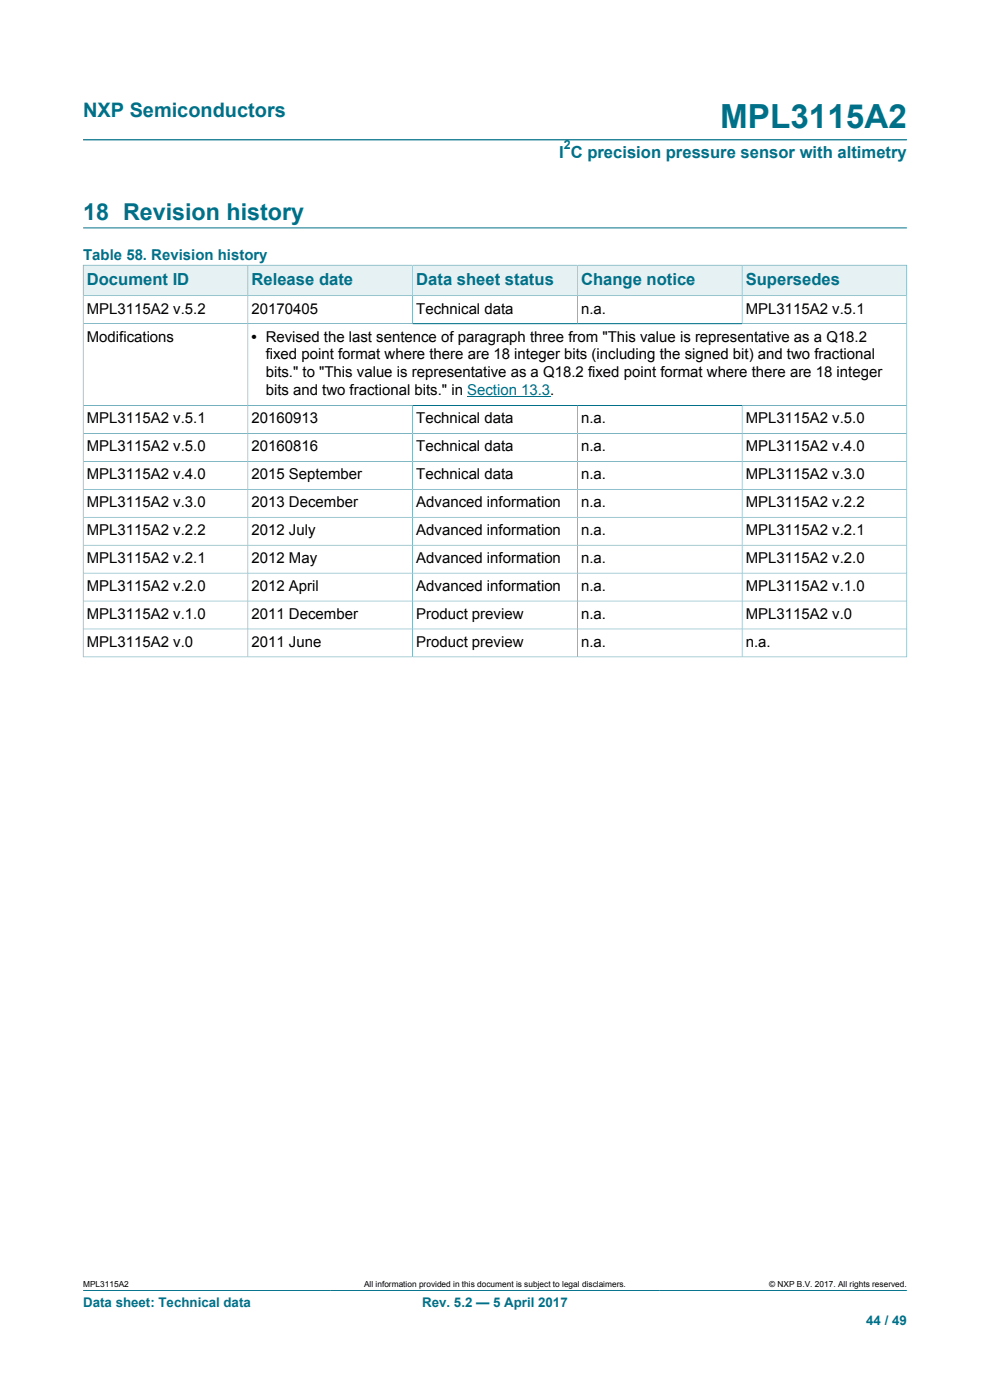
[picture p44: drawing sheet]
<svg xmlns="http://www.w3.org/2000/svg" width="210mm" height="297mm" viewBox="0 0 210 297" stroke-linecap="round" stroke-linejoin="round" font-family="sans-serif">
<defs><g id="words">
<text font-size="7.1" fill="#007088" x="152.8" y="27.2">MPL3115A2</text>
<text font-size="4.9" fill="#007088" x="17.6" y="46.6">18 Revision history</text>
<text font-size="4.2" fill="#007088" x="17.6" y="24.8">NXP Semiconductors</text>
<g font-size="3.5" fill="#007088">
<text x="118.6" y="33.5">I C precision pressure sensor with altimetry</text>
<text x="18.4" y="60.4">Document ID</text>
<text x="53.4" y="60.4">Release date</text>
<text x="88.3" y="60.4">Data sheet status</text>
<text x="123.2" y="60.4">Change notice</text>
<text x="158.2" y="60.4">Supersedes</text>
</g>
<text font-size="3.2" fill="#007088" x="17.6" y="55.2">Table 58. Revision history</text>
<g font-size="3.2">
<text x="18.4" y="66.5">MPL3115A2 v.5.2</text>
<text x="53.4" y="66.5">20170405</text>
<text x="88.3" y="66.5">Technical data</text>
<text x="123.2" y="66.5">n.a.</text>
<text x="158.2" y="66.5">MPL3115A2 v.5.1</text>
<text x="18.4" y="72.4">Modifications</text>
<text x="53.4" y="72.4">• Revised the last sentence of paragraph three from &quot;This value is representative as a Q18.2</text>
<text x="56.4" y="76.3">fixed point format where there are 18 integer bits (including the signed bit) and two fractional</text>
<text x="56.4" y="80.1">bits.&quot; to &quot;This value is representative as a Q18.2 fixed point format where there are 18 integer</text>
<text x="56.4" y="83.9">bits and two fractional bits.&quot; in Section 13.3.</text>
<text x="18.4" y="89.8">MPL3115A2 v.5.1</text>
<text x="53.4" y="89.8">20160913</text>
<text x="88.3" y="89.8">Technical data</text>
<text x="123.2" y="89.8">n.a.</text>
<text x="158.2" y="89.8">MPL3115A2 v.5.0</text>
<text x="18.4" y="95.7">MPL3115A2 v.5.0</text>
<text x="53.4" y="95.7">20160816</text>
<text x="88.3" y="95.7">Technical data</text>
<text x="123.2" y="95.7">n.a.</text>
<text x="158.2" y="95.7">MPL3115A2 v.4.0</text>
<text x="18.4" y="101.7">MPL3115A2 v.4.0</text>
<text x="53.4" y="101.7">2015 September</text>
<text x="88.3" y="101.7">Technical data</text>
<text x="123.2" y="101.7">n.a.</text>
<text x="158.2" y="101.7">MPL3115A2 v.3.0</text>
<text x="18.4" y="107.6">MPL3115A2 v.3.0</text>
<text x="53.4" y="107.6">2013 December</text>
<text x="88.3" y="107.6">Advanced information</text>
<text x="123.2" y="107.6">n.a.</text>
<text x="158.2" y="107.6">MPL3115A2 v.2.2</text>
<text x="18.4" y="113.5">MPL3115A2 v.2.2</text>
<text x="53.4" y="113.5">2012 July</text>
<text x="88.3" y="113.5">Advanced information</text>
<text x="123.2" y="113.5">n.a.</text>
<text x="158.2" y="113.5">MPL3115A2 v.2.1</text>
<text x="18.4" y="119.4">MPL3115A2 v.2.1</text>
<text x="53.4" y="119.4">2012 May</text>
<text x="88.3" y="119.4">Advanced information</text>
<text x="123.2" y="119.4">n.a.</text>
<text x="158.2" y="119.4">MPL3115A2 v.2.0</text>
<text x="18.4" y="125.4">MPL3115A2 v.2.0</text>
<text x="53.4" y="125.4">2012 April</text>
<text x="88.3" y="125.4">Advanced information</text>
<text x="123.2" y="125.4">n.a.</text>
<text x="158.2" y="125.4">MPL3115A2 v.1.0</text>
<text x="18.4" y="131.3">MPL3115A2 v.1.0</text>
<text x="53.4" y="131.3">2011 December</text>
<text x="88.3" y="131.3">Product preview</text>
<text x="123.2" y="131.3">n.a.</text>
<text x="158.2" y="131.3">MPL3115A2 v.0</text>
<text x="18.4" y="137.2">MPL3115A2 v.0</text>
<text x="53.4" y="137.2">2011 June</text>
<text x="88.3" y="137.2">Product preview</text>
<text x="123.2" y="137.2">n.a.</text>
<text x="158.2" y="137.2">n.a.</text>
</g>
<g font-size="2.8" fill="#007088">
<text x="17.6" y="277.3">Data sheet: Technical data</text>
<text x="89.6" y="277.3">Rev. 5.2 — 5 April 2017</text>
<text x="183.7" y="281">44 / 49</text>
</g>
<text font-size="2.6" fill="#007088" x="119.6" y="31.6">2</text>
<g font-size="1.8">
<text x="17.6" y="273.1">MPL3115A2</text>
<text x="77.2" y="273.1">All information provided in this document is subject to legal disclaimers.</text>
<text x="163.2" y="273.1">© NXP B.V. 2017. All rights reserved.</text>
</g>
</g></defs>
<path d="M17.6 29.7h174.8M17.6 48.3h174.8M17.6 273.8h174.8" fill="none" stroke="#007088" stroke-width=".21"/>
<path d="M17.7 56.3h34.8v6.4h-34.8z" fill="#e6f1f3"/>
<path d="M17.6 56.2v6.5h35v-6.5h-35" fill="none" stroke="#007088" stroke-width=".21"/>
<path d="M52.7 56.3h34.8v6.4h-34.8z" fill="#e6f1f3"/>
<path d="M52.6 56.2h34.9v6.5h-34.9z" fill="none" stroke="#007088" stroke-width=".21"/>
<path d="M87.6 56.3h34.8v6.4h-34.8z" fill="#e6f1f3"/>
<path d="M87.5 56.2h35v6.5h-35z" fill="none" stroke="#007088" stroke-width=".21"/>
<path d="M122.5 56.3h34.8v6.4h-34.8z" fill="#e6f1f3"/>
<path d="M122.5 56.2h34.9v6.5h-34.9z" fill="none" stroke="#007088" stroke-width=".21"/>
<path d="M157.5 56.3h34.8v6.4h-34.8z" fill="#e6f1f3"/>
<g fill="none" stroke="#007088" stroke-width=".21">
<path d="M192.4 56.2v83.2M192.4 56.2h-35v12.5M17.6 68.7h174.8M52.6 62.7v76.7M87.5 62.7v6M122.5 62.7v6M192.4 62.7h-174.8v76.7M17.6 86h174.8M17.6 91.9h174.8M17.6 97.9h174.8M87.5 86v53.4M122.5 86v53.4"/>
<path d="M157.4 86v53.4M17.6 103.8h174.8M17.6 109.7h174.8M17.6 115.7h174.8M17.6 139.4h174.8M17.6 121.6h174.8M17.6 127.5h174.8M17.6 133.4h174.8"/>
</g>
<path d="M99.1 84.2h17.6" fill="none" stroke="#00f" stroke-width=".21"/>
<use href="#words"/>
</svg>
